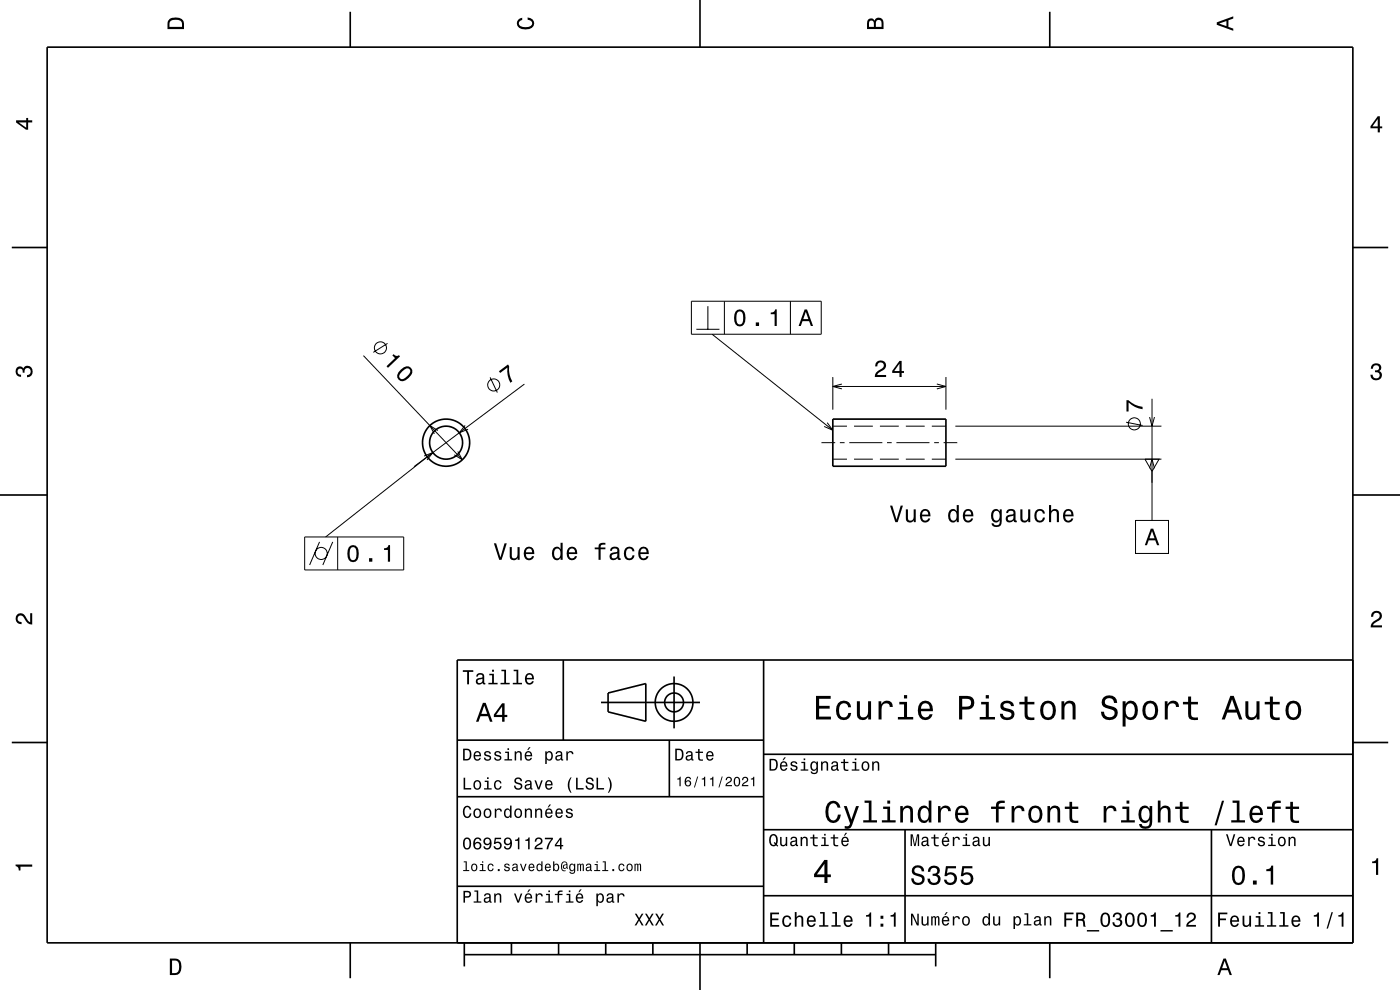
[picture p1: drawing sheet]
<svg xmlns="http://www.w3.org/2000/svg" width="297mm" height="210mm" viewBox="0 0 297 210" stroke-linecap="round" stroke-linejoin="round" font-family="sans-serif">
<g fill="none" stroke="#000" stroke-width=".21">
<path d="M77.1 75.4l21 22.1M82.2 72.8l-3 1.9M146.7 63.9h27.5v7h-27.5zM147.7 69.9h4.9M150.2 64.9v5M151.1 70.9l25.6 20.4M153.7 63.9v7M167.7 63.9v7M176.7 80v6.9M200.7 80v6.9M90 96.7l1.8-.7-1.2 1.6M91.8 96l-22.7 17.9"/>
<path d="M92.9 91.3l-1.7-1 .9 1.7M97.1 95.8l1 1.7-1.7-1M98.7 90.2l-1.3 1.6 1.9-.7M104 80l1.5 3.3M111.2 81.5l-23.4 17.5M174.3 93.9h2.9M175.5 89.7l1.2 1.6-1.9-.8M176.7 97.4h3M176.7 90.4h3M176.7 82h24M178.2 93.9h1M178.6 81.5l-1.9 .5 1.9 .5"/>
<path d="M180.2 93.9h7M181.2 97.4h4M181.2 90.4h4M186.7 97.4h4M186.7 90.4h4M188.2 93.9h1M190.2 93.9h7M192.2 97.4h4M192.2 90.4h4M197.7 97.4h3M197.7 90.4h3M198.2 93.9h1"/>
<path d="M198.7 81.5l2 .5-2 .5M200.2 93.9h2.9M202.7 97.4h43.7M202.7 90.4h43.7M238.9 89.6l3.5 .7M242.9 97.4h3l-1.5 2.6zM243.9 88.5l.5 1.9 .5-1.9M243.9 99.3l.5-1.9 .5 1.9M244.4 84.6v25.8M64.6 113.9h21v7h-21zM67.8 114.9l-2.1 4.9M70.6 114.9l-2.1 4.9"/>
<path d="M71.6 113.9v7M240.9 110.4h7v7h-7z"/>
<circle cx="80.7" cy="73.8" r="1.28"/>
<circle cx="104.7" cy="81.7" r="1.28"/>
<circle cx="240.6" cy="89.9" r="1.28"/>
<circle cx="68.1" cy="117.4" r="1.28"/>
</g>
<g fill="none" stroke="#000" stroke-width=".35">
<path d="M10 10h277v190h-277zM74.3 2.5v7.5M148.5 0v10M222.7 2.5v7.5M2.5 52.5h7.5M287 52.5h7.5M176.7 88.9h24v10h-24zM0 105h10M287 105h10M119.5 140v17M162 140v60M287 140h-190v60"/>
<path d="M2.5 157.5h7.5M97 157h65M127.5 149h21M129 147l8-2v8l-8-2zM142 157v12M143 143.5v11M287 157.5h7.5M97 169h65M162 176h125M162 160h125M192 176v24M257 176v24"/>
<path d="M97 188h65M162 190h125M74.3 200v7.5M98.5 202.5h100M98.5 200v5M108.5 200v2.5M118.5 200v2.5M128.5 200v2.5M138.5 200v2.5M148.5 200v10M158.5 200v2.5M168.5 200v2.5"/>
<path d="M178.5 200v2.5M188.5 200v2.5M198.5 200v5M222.7 200v7.5"/>
<circle cx="94.6" cy="93.9" r="3.5"/>
<circle cx="94.6" cy="93.9" r="5"/>
<circle cx="143" cy="149" r="2"/>
<circle cx="143" cy="149" r="4"/>
</g>
<g fill="#000">
<path d="M36 4a2.18 2.18 0 0 0-.5 2.2h3.5v-1.2a1.43 1.43 0 0 0-1.7-1.3zM36.3 4.4a2.15 2.15 0 0 1 2.2 .3l.1 1h-2.6v-1z" fill-rule="evenodd"/>
<path d="M109.9 4.2l.9-.4v.4a.7 .7 0 0 0-.7 .5 .7 .7 0 0 0 .3 .8 1.7 1.7 0 0 0 2.5-.5 .9 .9 0 0 0-1-.8v-.5a1.24 1.24 0 0 1 1.4 1.1 1.24 1.24 0 0 1-1 1.4 2.22 2.22 0 0 1-2.5-.7l-.2-.5z" fill-rule="evenodd"/>
<path d="M184.2 4.2l-.3 .7v1.3h3.5v-1.3a.98 .98 0 0 0-.7-1.1 .98 .98 0 0 0-1.2 .6 .84 .84 0 0 0-1.3-.2zM184.5 4.5a.54 .54 0 0 1 .6-.1 .54 .54 0 0 1 .3 .6v.7h-1zM185.9 4.4a.62 .62 0 0 1 .8-.1 .62 .62 0 0 1 .3 .6v.8h-1.2z" fill-rule="evenodd"/>
<path d="M258.1 4.7v.6l3.5 1.2v-.4l-1-.4v-1.4l1-.4v-.4zM258.6 5l1.6-.5v1z" fill-rule="evenodd"/>
<path d="M3.4 25.5v.5l2.1 1.5h.5v-1.5h.8v-.5h-.8v-.5h-.4v.5zM4 26h1.6v1.1z" fill-rule="evenodd"/>
<path d="M292.3 24.7l-1.6 2.1v.4h1.6v.9h.4v-.9h.5v-.4h-.5v-2.1zM292.3 25.2v1.6h-1.1z" fill-rule="evenodd"/>
<path d="M83.2 75.4l.6 .6-1.8 1.7 .3 .3 2.6-2.4-.3-.3a.77 .77 0 0 1-1.1-.2zM85 78.4a1.42 1.42 0 0 0-.4 2.1 1.42 1.42 0 0 0 2.1-.3 1.52 1.52 0 0 0 .5-2.2 1.43 1.43 0 0 0-2.2 .4zM85.4 78.8l.8-.6a.63 .63 0 0 1 .7 .1 .63 .63 0 0 1 .1 .7 2.74 2.74 0 0 1-1.9 1.4l-.4-.5v-.3z" fill-rule="evenodd"/>
<path d="M156 66.1a2.67 2.67 0 0 0 .4 3 1.14 1.14 0 0 0 1.7-.9 2.31 2.31 0 0 0-.6-2.5l-.6-.1-.5 .1zM156.6 66.1h.7a2.38 2.38 0 0 1 0 2.7h-.7a2.37 2.37 0 0 1 0-2.7zM160.3 68.4v.8h.7v-.8zM163.5 66.3v.4h.8v2.5h.5v-3.6h-.4a.78 .78 0 0 1-.9 .7z" fill-rule="evenodd"/>
<path d="M170.7 65.6l-1.3 3.6h.5l.4-1.1h1.3l.4 1.1h.5l-1.3-3.6zM170.9 66.1l.6 1.6h-1.1z" fill-rule="evenodd"/>
<path d="M186 76.8l-.3 .9h.4a.7 .7 0 0 1 .5-.8 .7 .7 0 0 1 .9 .5 .7 .7 0 0 1-.5 .8 1.8 1.8 0 0 0-1.4 1.8h2.4v-.5h-1.9a2.2 2.2 0 0 1 1.5-1.1 1.13 1.13 0 0 0 .1-1.7 1.13 1.13 0 0 0-1.7 .1zM190.8 76.6l-1.5 2.1v.4h1.5v.9h.5v-.9h.5v-.4h-.5v-2.1zM190.8 77.1v1.6h-1.1z" fill-rule="evenodd"/>
<path d="M291.1 77.4a1.08 1.08 0 0 1 1.4-.2 1.08 1.08 0 0 1 .4 1.2l-.3 .3a1.06 1.06 0 0 1 .5 1.3 1.06 1.06 0 0 1-1.2 .7 1.1 1.1 0 0 1-1.2-1.2h.5a.71 .71 0 0 0 1 .8 .71 .71 0 0 0 .1-1.3h-.6v-.4a.61 .61 0 0 0 .8-.3 .61 .61 0 0 0-.2-.8 .61 .61 0 0 0-.9 .2l-.1 .5h-.5z" fill-rule="evenodd"/>
<path d="M3.6 78a.86 .86 0 0 1 1.4 .2 1.06 1.06 0 0 1 1.2-.6 1.06 1.06 0 0 1 .7 1.2 1.1 1.1 0 0 1-1.2 1.2v-.4a.71 .71 0 0 0 .8-1 .71 .71 0 0 0-1.3-.1v.6h-.4a.61 .61 0 0 0-.3-.8 .61 .61 0 0 0-.8 .2 .61 .61 0 0 0 .2 .8l.6 .2v.4a1.15 1.15 0 0 1-1.2-.6 1.15 1.15 0 0 1 .3-1.3z" fill-rule="evenodd"/>
<path d="M105.8 78.7l2-1.4 .2 .3a5.3 5.3 0 0 0 .7 3.3l-.4 .3a5.2 5.2 0 0 1-.7-3.2l-1.5 1.1z" fill-rule="evenodd"/>
<path d="M239 84.9h.4a5.3 5.3 0 0 0 3 1.4v.5a5.2 5.2 0 0 1-3-1.4v1.9h-.4z" fill-rule="evenodd"/>
<path d="M74 116.1a2.68 2.68 0 0 0 .4 3 1.14 1.14 0 0 0 1.6-.9 2.31 2.31 0 0 0-.6-2.5l-.5-.1-.5 .1zM74.6 116.1h.6a2.38 2.38 0 0 1 0 2.7h-.6a2.37 2.37 0 0 1 0-2.7zM78.3 118.4v.8h.7v-.8zM81.5 116.3v.4h.8v2.5h.4v-3.6h-.3a.78 .78 0 0 1-.9 .7z" fill-rule="evenodd"/>
<path d="M104.8 115.3l1.1 3.5h.5l1.1-3.5h-.5l-.8 2.9-.9-2.9zM108.1 116v1.8a.89 .89 0 0 0 .6 1 .89 .89 0 0 0 1.1-.5v.5h.4v-2.8h-.4v1.6a.64 .64 0 0 1-.4 .8 .64 .64 0 0 1-.8-.3v-2.1zM111.4 116.3a1.54 1.54 0 0 0 .8 2.6 1.05 1.05 0 0 0 1.1-.9h-.4l-.3 .3-.3 .2a.75 .75 0 0 1-.7-1h1.7a1.16 1.16 0 0 0-.4-1.3 1.16 1.16 0 0 0-1.5 .1zM111.8 116.6a.66 .66 0 0 1 .8-.2 .66 .66 0 0 1 .3 .8h-1.3zM117.4 116.3a1.57 1.57 0 0 0 .7 2.6l.5-.2 .3-.4v.5h.5v-3.7h-.5v1.4a.89 .89 0 0 0-1.5-.2zM117.7 116.6a.62 .62 0 0 1 .7-.2 .62 .62 0 0 1 .5 .5 1.11 1.11 0 0 1-.7 1.6 1.18 1.18 0 0 1-.5-1.9zM120.5 116.3a1.54 1.54 0 0 0 .8 2.6 1.06 1.06 0 0 0 1.1-.9h-.4l-.3 .3-.3 .2a.75 .75 0 0 1-.7-1h1.8a1.17 1.17 0 0 0-.5-1.3 1.17 1.17 0 0 0-1.5 .1zM120.9 116.6a.66 .66 0 0 1 .8-.2 .66 .66 0 0 1 .3 .8h-1.3zM126.2 116.1v.4h.8v2.3h.4v-2.3h1v-.4h-1l.1-.3 .3-.2 .6-.1v-.3a1.04 1.04 0 0 0-1.4 .7v.2zM129.7 116.2l-.3 .6h.4a.55 .55 0 0 1 .7-.5 .55 .55 0 0 1 .4 .8h-.2a1.14 1.14 0 0 0-1.4 .9 .73 .73 0 0 0 .8 .8l.5-.1 .4-.3 .1 .3 .6 .1v-.4h-.3v-1.6a1.02 1.02 0 0 0-.7-.8 1.02 1.02 0 0 0-1 .2zM129.9 117.7l1.1-.3a.77 .77 0 0 1-.2 .9 .77 .77 0 0 1-.9 0zM132.7 116.3a1.53 1.53 0 0 0 .8 2.6 1.05 1.05 0 0 0 1.1-1.1h-.4a.67 .67 0 0 1-.7 .7 .67 .67 0 0 1-.7-.6 1.12 1.12 0 0 1 .7-1.6 .6 .6 0 0 1 .7 .6h.4a1.09 1.09 0 0 0-.8-.9 1.09 1.09 0 0 0-1.1 .3zM135.7 116.3a1.54 1.54 0 0 0 .8 2.6 1.06 1.06 0 0 0 1.1-.9h-.5l-.2 .3-.3 .2a.75 .75 0 0 1-.7-1h1.7a1.16 1.16 0 0 0-.5-1.3 1.16 1.16 0 0 0-1.4 .1zM136 116.6a.66 .66 0 0 1 .8-.2 .66 .66 0 0 1 .4 .8h-1.3z" fill-rule="evenodd"/>
<path d="M188.8 107.3l1.1 3.5h.5l1.1-3.5h-.4l-.9 2.9-.9-2.9zM192.2 108v1.8a.89 .89 0 0 0 .6 1 .89 .89 0 0 0 1-.5v.5h.5v-2.8h-.5v1.6a.64 .64 0 0 1-.4 .8 .64 .64 0 0 1-.8-.3v-2.1zM195.5 108.3a1.54 1.54 0 0 0 .8 2.6 1.06 1.06 0 0 0 1-.9h-.4l-.2 .3-.4 .2a.76 .76 0 0 1-.7-1h1.8a1.16 1.16 0 0 0-.5-1.3 1.16 1.16 0 0 0-1.4 .1zM195.8 108.6a.66 .66 0 0 1 .8-.2 .66 .66 0 0 1 .3 .8h-1.3zM201.4 108.3a1.57 1.57 0 0 0 .8 2.6l.4-.2 .4-.4v.5h.4v-3.7h-.4v1.4a.89 .89 0 0 0-1.6-.2zM201.8 108.6a.62 .62 0 0 1 .6-.2 .62 .62 0 0 1 .5 .5 1.12 1.12 0 0 1-.6 1.6 1.19 1.19 0 0 1-.5-1.9zM204.6 108.3a1.54 1.54 0 0 0 .8 2.6 1.07 1.07 0 0 0 1-.9h-.4l-.2 .3-.4 .2a.76 .76 0 0 1-.7-1h1.8a1.16 1.16 0 0 0-.5-1.3 1.16 1.16 0 0 0-1.4 .1zM204.9 108.6a.66 .66 0 0 1 .8-.2 .66 .66 0 0 1 .3 .8h-1.3zM210.5 108.3a1.57 1.57 0 0 0 .8 2.6l.4-.2 .4-.4a.73 .73 0 0 1-.3 1 .73 .73 0 0 1-1-.3h-.4a1.1 1.1 0 0 0 1.2 .8 1.1 1.1 0 0 0 .9-1.2v-2.6h-.4v.5l-.4-.4a.9 .9 0 0 0-1.2 .2zM210.9 108.6a.63 .63 0 0 1 .7-.2 .63 .63 0 0 1 .4 .6 1.11 1.11 0 0 1-.6 1.5 1.2 1.2 0 0 1-.5-1.9zM213.7 108.2l-.2 .6h.4a.55 .55 0 0 1 .6-.5 .55 .55 0 0 1 .4 .8h-.2a1 1 0 0 0-1 .2 1 1 0 0 0-.3 1.1 .93 .93 0 0 0 1.6 0l.1 .3 .6 .1v-.4h-.2l-.1-1.6a1.02 1.02 0 0 0-.6-.9 1.02 1.02 0 0 0-1.1 .3zM213.9 109.7l1.1-.3a.77 .77 0 0 1-.2 .9 .77 .77 0 0 1-.9 0l-.1-.3zM216.5 108v1.8a.89 .89 0 0 0 .6 1 .89 .89 0 0 0 1-.5v.5h.5v-2.8h-.5v1.6a.65 .65 0 0 1-.4 .8 .65 .65 0 0 1-.8-.3v-2.1zM219.7 108.3a1.53 1.53 0 0 0 .9 2.6 1.07 1.07 0 0 0 1.1-1.1h-.4a.67 .67 0 0 1-.7 .7 .67 .67 0 0 1-.7-.6 1.11 1.11 0 0 1 .7-1.6 .59 .59 0 0 1 .6 .6h.5a1.09 1.09 0 0 0-.8-.9 1.09 1.09 0 0 0-1.2 .3zM222.5 107.1v3.7h.5v-1.6a.63 .63 0 0 1 .5-.9 .63 .63 0 0 1 .7 .8v1.7h.4v-1.8a.88 .88 0 0 0-.6-1 .88 .88 0 0 0-1 .4v-1.3zM225.8 108.3a1.54 1.54 0 0 0 .8 2.6 1.06 1.06 0 0 0 1.1-.9h-.4l-.3 .3-.3 .2a.76 .76 0 0 1-.7-1h1.7a1.16 1.16 0 0 0-.4-1.3 1.16 1.16 0 0 0-1.5 .1zM226.2 108.6a.66 .66 0 0 1 .8-.2 .66 .66 0 0 1 .3 .8h-1.3z" fill-rule="evenodd"/>
<path d="M244.1 112.1l-1.2 3.6h.4l.4-1.1h1.4l.4 1.1h.4l-1.3-3.6zM244.4 112.6l.5 1.6h-1z" fill-rule="evenodd"/>
<path d="M3.6 130.4a1.22 1.22 0 0 1 2 .7l.4 .6 .4 .3v-1.9h.4v2.4a1.8 1.8 0 0 1-1.7-1.4 .71 .71 0 0 0-.9-.5 .71 .71 0 0 0-.5 .8 .71 .71 0 0 0 .9 .5v.5a1.18 1.18 0 0 1-1.2-.7 1.18 1.18 0 0 1 .2-1.3z" fill-rule="evenodd"/>
<path d="M291.2 129.9a1.18 1.18 0 0 1 1.9 .3 1.18 1.18 0 0 1-1 1.7l-.5 .3-.3 .5h1.9v.4h-2.4a1.8 1.8 0 0 1 1.4-1.8 .71 .71 0 0 0 .5-.8 .71 .71 0 0 0-.9-.5 .71 .71 0 0 0-.5 .8h-.4z" fill-rule="evenodd"/>
<path d="M98.2 158.8v2.5h.9a1.37 1.37 0 0 0 .7-2.2 1.56 1.56 0 0 0-1.6-.3zM98.6 159.1a.98 .98 0 0 1 1.1 .7 .98 .98 0 0 1-.6 1.2h-.5zM100.7 159.6a1.04 1.04 0 0 0-.2 1.2 1.04 1.04 0 0 0 1 .5l.5-.5h-.3l-.4 .3a.54 .54 0 0 1-.5-.7h1.3a.83 .83 0 0 0-.4-.9 .83 .83 0 0 0-1 .1zM100.9 159.7l.2-.1a.47 .47 0 0 1 .5 .1 .47 .47 0 0 1 .1 .5h-.9zM102.9 159.5l-.2 .1a.69 .69 0 0 0 .9 .9l.2 .1a.43 .43 0 0 1-.4 .5 .43 .43 0 0 1-.4-.4h-.3a.74 .74 0 0 0 .9 .7 .74 .74 0 0 0 .5-1l-1-.4a.38 .38 0 0 1 .3-.5 .38 .38 0 0 1 .4 .4h.3a.78 .78 0 0 0-1.2-.4zM105.1 159.5l-.2 .1a.69 .69 0 0 0 .9 .9l.2 .1a.43 .43 0 0 1-.4 .5 .43 .43 0 0 1-.5-.4h-.3a.74 .74 0 0 0 .9 .7 .74 .74 0 0 0 .5-1l-.9-.4a.38 .38 0 0 1 .3-.5 .38 .38 0 0 1 .4 .4h.3a.77 .77 0 0 0-1.2-.4zM107.2 159.4v.3h.5v1.3h-.7v.3h1.6v-.3h-.6v-1.6zM107.7 158.7v.4h.3v-.4zM109.2 159.4v1.9h.3v-1.1a.45 .45 0 0 1 .4-.6 .45 .45 0 0 1 .5 .5v1.2h.3v-1.3a.63 .63 0 0 0-.5-.7 .63 .63 0 0 0-.7 .4v-.3zM112.2 158.5l-.4 .6h.3l.5-.6zM111.5 159.6a1.04 1.04 0 0 0-.2 1.2 1.04 1.04 0 0 0 1.1 .5l.5-.5h-.3l-.5 .3a.54 .54 0 0 1-.5-.7h1.3a.83 .83 0 0 0-.4-.9 .83 .83 0 0 0-1 .1zM111.8 159.7l.1-.1a.48 .48 0 0 1 .5 .1 .48 .48 0 0 1 .2 .5h-1zM115.7 159.4v2.7h.3v-1.1a.66 .66 0 0 0 .7 .4 .66 .66 0 0 0 .5-.6 .91 .91 0 0 0 0-1.1 .91 .91 0 0 0-1-.3l-.2 .3v-.3zM116.1 159.8a.45 .45 0 0 1 .5-.2 .45 .45 0 0 1 .3 .4 .65 .65 0 0 1 .1 .8 .65 .65 0 0 1-.7 .2 .98 .98 0 0 1-.2-1.2zM118.1 159.5l-.2 .4h.3a.39 .39 0 0 1 .4-.3 .39 .39 0 0 1 .3 .5h-.1a.65 .65 0 0 0-1 .4 .65 .65 0 0 0 .6 .9l.6-.3 .1 .2h.4v-.2l-.2-.1v-1.1a.72 .72 0 0 0-.5-.6 .72 .72 0 0 0-.7 .2zM118.2 160.6l.8-.3a.55 .55 0 0 1-.2 .7 .55 .55 0 0 1-.6 0zM120.1 159.4v1.9h.4v-1.1a.47 .47 0 0 1 .2-.6 .47 .47 0 0 1 .6 .2v.2h.4a.64 .64 0 0 0-.5-.7 .64 .64 0 0 0-.8 .4v-.3z" fill-rule="evenodd"/>
<path d="M98.2 142.2v.3h.9v2.7h.4v-2.7h.9v-.3zM101.3 143l-.3 .5h.4a.47 .47 0 0 1 .5-.4 .47 .47 0 0 1 .4 .6l-.2 .1a.84 .84 0 0 0-1 .2 .84 .84 0 0 0 0 1.1 .9 .9 0 0 0 1.3-.2l.1 .2 .5 .1v-.3l-.3-.1v-1.3a.87 .87 0 0 0-1.4-.5zM101.4 144.3l.9-.3a.66 .66 0 0 1-.1 .7 .66 .66 0 0 1-.8 .1zM103.8 142.9v.3h.6v1.6h-.8v.4h2v-.4h-.8v-1.9zM104.4 142.1v.4h.4v-.4zM106.4 142.1v.3h.6v2.4h-.8v.4h1.9v-.4h-.7v-2.7zM109 142.1v.3h.6v2.4h-.8v.4h1.9v-.4h-.7v-2.7zM111.6 143.1a1.32 1.32 0 0 0 .7 2.1 .9 .9 0 0 0 .9-.7h-.3l-.2 .3-.4 .1a.65 .65 0 0 1-.6-.8h1.6a1 1 0 0 0-.4-1.2 1 1 0 0 0-1.3 .2zM111.9 143.3a.57 .57 0 0 1 .7-.1 .57 .57 0 0 1 .3 .6h-1.2z" fill-rule="evenodd"/>
<path d="M102.4 149.1l-1.4 4h.5l.4-1.2h1.6l.4 1.2h.6l-1.5-4zM102.7 149.7l.7 1.7h-1.3zM106.5 149.2l-1.7 2.4v.5h1.7v1h.5v-1h.6v-.5h-.6v-2.4zM106.5 149.9v1.7h-1.3z" fill-rule="evenodd"/>
<path d="M143.2 158.8v2.5h.9a1.37 1.37 0 0 0 .7-2.2 1.56 1.56 0 0 0-1.6-.3zM143.6 159.1a.98 .98 0 0 1 1.1 .7 .98 .98 0 0 1-.6 1.2h-.5zM145.7 159.5l-.2 .4h.3a.39 .39 0 0 1 .5-.3 .39 .39 0 0 1 .3 .5h-.2a.65 .65 0 0 0-.9 .4 .65 .65 0 0 0 .5 .9l.7-.3v.2h.4v-.2l-.1-.1-.1-1.1a.73 .73 0 0 0-.4-.6 .73 .73 0 0 0-.8 .2zM145.8 160.6l.8-.3a.55 .55 0 0 1-.1 .7 .55 .55 0 0 1-.7 0zM148.1 158.9v.5h-.5v.3h.5v1.3a.75 .75 0 0 0 1 .4v-.3a.48 .48 0 0 1-.7-.3v-1.1h.7v-.3h-.7v-.5zM150 159.6a1.04 1.04 0 0 0-.2 1.2 1.04 1.04 0 0 0 1.1 .5l.5-.5h-.4l-.4 .3a.54 .54 0 0 1-.5-.7h1.3a.83 .83 0 0 0-.4-.9 .83 .83 0 0 0-1 .1zM150.3 159.7l.1-.1a.48 .48 0 0 1 .5 .1 .48 .48 0 0 1 .2 .5h-1z" fill-rule="evenodd"/>
<path d="M173.1 147.6v5h3.2v-.6h-2.5v-1.7h2.2v-.6h-2.2v-1.5h2.4v-.6zM177.8 149.2a2.59 2.59 0 0 0 .5 3.4 1.58 1.58 0 0 0 2.3-1.4h-.6a.95 .95 0 0 1-.9 1 .95 .95 0 0 1-1-.9 1.59 1.59 0 0 1 .9-2.1 .85 .85 0 0 1 .9 .8h.7a1.56 1.56 0 0 0-1.1-1.3 1.56 1.56 0 0 0-1.7 .5zM181.8 148.8v2.5a1.27 1.27 0 0 0 .9 1.4 1.27 1.27 0 0 0 1.5-.7v.6h.6v-3.8h-.6v2.2a.92 .92 0 0 1-.6 1.1 .92 .92 0 0 1-1.2-.4v-2.9zM186.4 148.8v3.8h.6v-2.2a.95 .95 0 0 1 .5-1.1 .95 .95 0 0 1 1.2 .3l.1 .4h.6a1.28 1.28 0 0 0-1-1.4 1.28 1.28 0 0 0-1.4 .8v-.6zM190.8 148.9v.5h1v2.7h-1.3v.5h3.2v-.5h-1.3v-3.2zM191.8 147.4v.8h.6v-.8zM195.1 149.2a2.62 2.62 0 0 0 .5 3.4 1.57 1.57 0 0 0 2.2-1.1h-.6l-.3 .5-.5 .2a1.08 1.08 0 0 1-1-1.3h2.5a1.66 1.66 0 0 0-.7-2 1.66 1.66 0 0 0-2.1 .3zM195.6 149.5a.94 .94 0 0 1 1.2-.2 .94 .94 0 0 1 .5 1h-1.9zM203.5 147.6v5h.6v-2.1h.8a1.47 1.47 0 0 0 1.8-1.2 1.47 1.47 0 0 0-1.5-1.7zM204.1 148.2a1.6 1.6 0 0 1 1.8 .5 .86 .86 0 0 1 0 .9 .86 .86 0 0 1-.9 .3h-.9zM208.1 148.9v.5h1v2.7h-1.3v.5h3.3v-.5h-1.3v-3.2zM209.1 147.4v.8h.7v-.8zM212.6 148.9a1.08 1.08 0 0 0-.3 1.2 1.08 1.08 0 0 0 1 .7l1.1 .4a.57 .57 0 0 1 .2 .6 .57 .57 0 0 1-.5 .4 .96 .96 0 0 1-1.4-.8h-.6a1.6 1.6 0 0 0 1.3 1.4 1.6 1.6 0 0 0 1.7-.8 1.13 1.13 0 0 0-1-1.6l-1.1-.3-.2-.4a.87 .87 0 0 1 .9-.5 .87 .87 0 0 1 .8 .6h.6a1.41 1.41 0 0 0-2.1-1.1zM217.4 147.8v1.1h-1.1v.5h1.1v2.6l.2 .4 .4 .3h1.4v-.5a.97 .97 0 0 1-1.4-.5v-2.3h1.4v-.5h-1.4v-1.1zM221.1 149.2a2.56 2.56 0 0 0 .5 3.4 1.72 1.72 0 0 0 1.8-.2 1.72 1.72 0 0 0 .6-1.7 1.7 1.7 0 0 0-.9-1.9 1.7 1.7 0 0 0-2 .4zM221.6 149.6a.96 .96 0 0 1 1-.4 .96 .96 0 0 1 .7 .8 1.59 1.59 0 0 1-1 2.2 1.19 1.19 0 0 1-1-1.5zM225.2 148.8v3.8h.6v-2.2a.97 .97 0 0 1 .5-1.1 .97 .97 0 0 1 1.1 .2l.1 .7v2.4h.7v-2.5a1.27 1.27 0 0 0-.9-1.4 1.27 1.27 0 0 0-1.5 .6v-.5zM234.1 147.9a1.38 1.38 0 0 0-.3 1.5 1.38 1.38 0 0 0 1.3 .9 1.25 1.25 0 0 1 1.4 .9 1.15 1.15 0 0 1-1.3 .9 1.15 1.15 0 0 1-1-1.1h-.7a1.8 1.8 0 0 0 1.7 1.8 1.8 1.8 0 0 0 1.9-1.6 1.46 1.46 0 0 0-1.5-1.4l-.6-.2a.83 .83 0 0 1-.5-1.1 .83 .83 0 0 1 1.2-.3l.5 .5 .1 .4h.7a1.67 1.67 0 0 0-1-1.6 1.67 1.67 0 0 0-1.9 .4zM238.2 148.8v5.3h.6v-2.1a1.32 1.32 0 0 0 1.4 .7 1.32 1.32 0 0 0 1.1-1.1 2.43 2.43 0 0 0-.8-2.8 1.21 1.21 0 0 0-1.7 .5v-.5zM239.1 149.6a.9 .9 0 0 1 .9-.4 .9 .9 0 0 1 .7 .8 1.61 1.61 0 0 1-.9 2.2 1.18 1.18 0 0 1-1-1.5zM242.8 149.2a2.56 2.56 0 0 0 .5 3.4 1.72 1.72 0 0 0 1.8-.2 1.72 1.72 0 0 0 .6-1.7 1.7 1.7 0 0 0-.9-1.9 1.7 1.7 0 0 0-2 .4zM243.3 149.6a.96 .96 0 0 1 1-.4 .96 .96 0 0 1 .7 .8 1.59 1.59 0 0 1-1 2.2 1.19 1.19 0 0 1-1-1.5zM247.1 148.8v3.8h.6v-2.2a.95 .95 0 0 1 .5-1.1 .95 .95 0 0 1 1.2 .3l.1 .4h.6a1.28 1.28 0 0 0-1-1.4 1.28 1.28 0 0 0-1.4 .8v-.6zM252 147.8v1.1h-1v.5h1l.1 2.6 .2 .4 .4 .3h1.4v-.5a.97 .97 0 0 1-1.4-.5v-2.3h1.4v-.5h-1.4v-1.1zM261 147.6l-1.8 5h.6l.6-1.4h2l.5 1.4h.7l-1.9-5zM261.4 148.3l.7 2.2h-1.5zM264.2 148.8v2.5a1.27 1.27 0 0 0 .9 1.4 1.27 1.27 0 0 0 1.5-.7v.6h.6v-3.8h-.6v2.2a.92 .92 0 0 1-.6 1.1 .92 .92 0 0 1-1.1-.4l-.1-2.9zM269.4 147.8v1.1h-1.1v.5h1.1v2.6l.2 .4 .4 .3 .7 .1 .8-.1v-.5a.97 .97 0 0 1-1.4-.5l-.1-2.3h1.5v-.5h-1.5v-1.1zM273.1 149.2a2.56 2.56 0 0 0 .6 3.4 1.72 1.72 0 0 0 1.8-.2 1.72 1.72 0 0 0 .6-1.7 1.7 1.7 0 0 0-.9-1.9 1.7 1.7 0 0 0-2.1 .4zM273.6 149.6a.96 .96 0 0 1 1-.4 .96 .96 0 0 1 .7 .8 1.59 1.59 0 0 1-.9 2.2 1.19 1.19 0 0 1-1.1-1.5z" fill-rule="evenodd"/>
<path d="M98.4 178a1.44 1.44 0 0 0 .7 2.2 1.45 1.45 0 0 0 .6-2.2 .79 .79 0 0 0-1.3 0zM98.8 178h.5a1.69 1.69 0 0 1 0 1.9h-.5a1.71 1.71 0 0 1 0-1.9zM100.8 177.8a1.72 1.72 0 0 0 .1 2.3 .83 .83 0 0 0 1.1-.2 .83 .83 0 0 0-.1-1.1 .83 .83 0 0 0-1.2 0 .74 .74 0 0 1 .6-.9l.3 .1 .2 .3h.3a.8 .8 0 0 0-.5-.6 .8 .8 0 0 0-.8 .1zM100.7 179.4a.55 .55 0 0 1 1.1 0 .55 .55 0 0 1-1.1 0zM102.8 177.9a.82 .82 0 0 0-.1 1.2 .82 .82 0 0 0 1.2-.1 .73 .73 0 0 1-.6 .9l-.3-.1-.1-.3h-.3a.88 .88 0 0 0 1 .7 .88 .88 0 0 0 .7-1.1 1.01 1.01 0 0 0-.3-1.2 1.01 1.01 0 0 0-1.2 0zM102.9 178.5a.53 .53 0 0 1 1 0 .53 .53 0 0 1-1 0zM105 177.7l-.2 1.3h.3a.57 .57 0 0 1 .8-.1 .57 .57 0 0 1 0 .9 .57 .57 0 0 1-.9-.3h-.3a.86 .86 0 0 0 1.1 .8 .86 .86 0 0 0 .6-1.2 .86 .86 0 0 0-1.3-.4l.1-.7h1.1v-.3zM107.1 177.9a.82 .82 0 0 0 0 1.2 .82 .82 0 0 0 1.2-.1 .73 .73 0 0 1-.6 .9l-.3-.1-.2-.3h-.3a.88 .88 0 0 0 1 .7 .88 .88 0 0 0 .7-1.1 1.01 1.01 0 0 0-.2-1.2 1.01 1.01 0 0 0-1.3 0zM107.2 178.5a.55 .55 0 0 1 1.1 0 .55 .55 0 0 1-1.1 0zM109.3 178.1v.3h.6v1.8h.3v-2.6h-.3a.56 .56 0 0 1-.6 .5zM111.4 178.1v.3h.6v1.8h.4v-2.6h-.3a.55 .55 0 0 1-.7 .5zM113.7 177.9l-.3 .6h.4a.5 .5 0 0 1 .3-.6 .5 .5 0 0 1 .6 .4 .5 .5 0 0 1-.3 .6l-.2 .1a1.17 1.17 0 0 0-.8 1.2h1.7v-.4h-1.4l.6-.5a.84 .84 0 0 0 .7-1.2 .84 .84 0 0 0-1.3-.2zM115.6 177.7v.3h1.4a3.7 3.7 0 0 0-1.1 2.2h.4a3.8 3.8 0 0 1 1-2.2v-.3zM118.8 177.7l-1.1 1.5v.3h1.1v.7h.3v-.7h.4v-.3h-.4v-1.5zM118.8 178.1v1.1h-.8z" fill-rule="evenodd"/>
<path d="M98.4 165v2.5h1.6v-.3h-1.3v-2.2zM100.6 165.7a1.04 1.04 0 0 0-.1 1.3 1.04 1.04 0 0 0 1.1 .5 1.04 1.04 0 0 0 .5-1.3 1.04 1.04 0 0 0-1.2-.7zM100.9 165.9a.48 .48 0 0 1 .5-.1 .48 .48 0 0 1 .3 .4 .66 .66 0 0 1 0 .7 .66 .66 0 0 1-.7 .3 .98 .98 0 0 1-.1-1.3zM102.8 165.6v.3h.5v1.3h-.6v.3h1.6v-.3h-.7v-1.6zM103.3 164.9v.3h.4v-.3zM105 165.7a1.04 1.04 0 0 0-.2 1.2 1.04 1.04 0 0 0 1.1 .6l.4-.4 .1-.3h-.3l-.3 .4a.73 .73 0 0 1-.7-.7 .73 .73 0 0 1 .7-.7l.3 .4h.3a.78 .78 0 0 0-.6-.7 .78 .78 0 0 0-.8 .2zM109.3 165.1a.69 .69 0 0 0-.2 .8 .69 .69 0 0 0 .7 .4l.3 .1a.46 .46 0 0 1 .3 .7 .46 .46 0 0 1-.7 .1l-.3-.6h-.4a.86 .86 0 0 0 1.1 1 .86 .86 0 0 0 .5-1.3l-.8-.3a.44 .44 0 0 1-.1-.8 .44 .44 0 0 1 .7 .3v.2h.4a.85 .85 0 0 0-.6-.8 .85 .85 0 0 0-.9 .2zM111.6 165.6l-.2 .5h.3a.39 .39 0 0 1 .4-.4 .39 .39 0 0 1 .3 .6h-.1a.65 .65 0 0 0-1 .4 .65 .65 0 0 0 .6 .8l.6-.3 .1 .2 .4 .1v-.3h-.2v-1.1a.72 .72 0 0 0-.5-.6 .72 .72 0 0 0-.7 .1zM111.7 166.7l.8-.2a.55 .55 0 0 1-.2 .6 .55 .55 0 0 1-.6 .1zM113.4 165.5l.7 2h.3l.7-2h-.3l-.5 1.6-.6-1.6zM115.9 165.7a1.04 1.04 0 0 0-.2 1.2 1.04 1.04 0 0 0 1 .6l.5-.6h-.3l-.4 .4a.54 .54 0 0 1-.5-.7h1.2a.83 .83 0 0 0-.3-1 .83 .83 0 0 0-1 .1zM116.1 165.9l.2-.1a.47 .47 0 0 1 .4 .1 .47 .47 0 0 1 .2 .4h-.9zM121 164.9a2.54 2.54 0 0 0 0 3.3h.3a3.1 3.1 0 0 1 0-3.3zM122.2 165v2.5h1.6v-.3h-1.3v-2.2zM124.5 165.1a.69 .69 0 0 0-.2 .8 .69 .69 0 0 0 .7 .4l.3 .1a.46 .46 0 0 1 .3 .7 .46 .46 0 0 1-.7 .1l-.4-.6h-.3a.86 .86 0 0 0 1.1 1 .86 .86 0 0 0 .5-1.3l-.9-.3a.44 .44 0 0 1-.1-.8 .44 .44 0 0 1 .8 .3v.2h.3a.85 .85 0 0 0-.5-.8 .85 .85 0 0 0-.9 .2zM126.5 165v2.5h1.7v-.3h-1.3v-2.2zM129 164.9a3.1 3.1 0 0 1 0 3.3h.2a2.54 2.54 0 0 0 0-3.3z" fill-rule="evenodd"/>
<path d="M98.4 171.2a1.45 1.45 0 0 0 .7 2.3 .94 .94 0 0 0 .9-1h-.3a.59 .59 0 0 1-.8 .7 1.31 1.31 0 0 1 .2-2l.3 .1 .2 .4h.4a.85 .85 0 0 0-.6-.8 .85 .85 0 0 0-1 .3zM100.6 171.7a1.04 1.04 0 0 0-.1 1.3 1.04 1.04 0 0 0 1.1 .5 1.04 1.04 0 0 0 .5-1.3 1.04 1.04 0 0 0-1.2-.7zM100.9 171.9a.48 .48 0 0 1 .5-.1 .48 .48 0 0 1 .3 .4 .66 .66 0 0 1 0 .7 .66 .66 0 0 1-.7 .3 .98 .98 0 0 1-.1-1.3zM102.8 171.7a1.04 1.04 0 0 0-.2 1.3 1.04 1.04 0 0 0 1.2 .5 1.04 1.04 0 0 0 .5-1.3 1.04 1.04 0 0 0-1.2-.7zM103 171.9a.48 .48 0 0 1 .5-.1 .48 .48 0 0 1 .4 .4 .66 .66 0 0 1 0 .7 .66 .66 0 0 1-.7 .3 .97 .97 0 0 1-.2-1.3zM105 171.5v2h.3v-1.1a.47 .47 0 0 1 .2-.6 .47 .47 0 0 1 .6 .2l.1 .1h.3a.64 .64 0 0 0-.5-.6 .64 .64 0 0 0-.7 .4v-.4zM107.1 171.7a1.06 1.06 0 0 0-.2 1.2 1.06 1.06 0 0 0 .9 .6l.4-.3v.3h.3v-2.6h-.3v.9a.63 .63 0 0 0-1.1-.1zM107.4 171.9a.44 .44 0 0 1 .4-.1 .44 .44 0 0 1 .4 .4 .65 .65 0 0 1 0 .7 .65 .65 0 0 1-.7 .3l-.2-.4zM109.3 171.7a1.04 1.04 0 0 0-.1 1.3 1.04 1.04 0 0 0 1.1 .5 1.04 1.04 0 0 0 .5-1.3 1.04 1.04 0 0 0-1.2-.7zM109.5 171.9a.48 .48 0 0 1 .6-.1 .48 .48 0 0 1 .3 .4 .66 .66 0 0 1 0 .7 .66 .66 0 0 1-.7 .3 .98 .98 0 0 1-.2-1.3zM111.4 171.5v2h.3v-1.1a.45 .45 0 0 1 .3-.7 .45 .45 0 0 1 .5 .6v1.2h.4v-1.3a.63 .63 0 0 0-.5-.7 .63 .63 0 0 0-.7 .3v-.3zM113.5 171.5v2h.3v-1.1a.45 .45 0 0 1 .3-.6 .45 .45 0 0 1 .6 .2v1.5h.3v-1.3a.63 .63 0 0 0-.4-.7 .63 .63 0 0 0-.8 .3v-.3zM116.5 170.7l-.3 .6h.2l.5-.6zM115.9 171.7a1.04 1.04 0 0 0-.2 1.2 1.04 1.04 0 0 0 1 .6l.5-.6h-.3l-.4 .4a.54 .54 0 0 1-.5-.7h1.2a.83 .83 0 0 0-.3-1 .83 .83 0 0 0-1 .1zM116.1 171.9l.2-.1a.47 .47 0 0 1 .4 .1 .47 .47 0 0 1 .2 .4h-.9zM118 171.7a1.04 1.04 0 0 0-.2 1.2 1.04 1.04 0 0 0 1.1 .6l.5-.6h-.3l-.5 .4a.53 .53 0 0 1-.5-.7h1.3a.83 .83 0 0 0-.3-1 .83 .83 0 0 0-1.1 .1zM118.3 171.9l.1-.1a.47 .47 0 0 1 .5 .1 .47 .47 0 0 1 .2 .4h-1zM120.2 171.6l-.1 .2a.69 .69 0 0 0 .8 .9l.3 .1a.43 .43 0 0 1-.4 .5 .43 .43 0 0 1-.5-.4h-.3a.74 .74 0 0 0 .9 .7 .74 .74 0 0 0 .5-1.1l-1-.3a.38 .38 0 0 1 .3-.5 .38 .38 0 0 1 .5 .3h.3a.77 .77 0 0 0-1.3-.4z" fill-rule="evenodd"/>
<path d="M143.7 165.1v.3h.4v1.4h.3v-2zM145.5 164.9a1.37 1.37 0 0 0 .1 1.9 .66 .66 0 0 0 .9-.2 .66 .66 0 0 0-.1-.9 .66 .66 0 0 0-.9 0 .59 .59 0 0 1 .5-.7l.4 .3h.2a.64 .64 0 0 0-.4-.5 .64 .64 0 0 0-.7 .1zM145.5 166.2a.45 .45 0 0 1 .9 0 .45 .45 0 0 1-.9 0zM147.9 164.7l-.7 2.3h.2l.7-2.3zM148.9 165.1v.3h.4v1.4h.3v-2zM150.6 165.1v.3h.5v1.4h.2v-2zM153.1 164.7l-.7 2.3h.2l.7-2.3zM154.1 164.9l-.2 .6h.3a.4 .4 0 0 1 .3-.5 .4 .4 0 0 1 .5 .3 .4 .4 0 0 1-.3 .5l-.2 .1a.93 .93 0 0 0-.6 .9h1.4v-.3h-1.1l.5-.4a.67 .67 0 0 0 .5-1 .67 .67 0 0 0-1.1-.2zM155.8 165a1.15 1.15 0 0 0 .5 1.8 1.16 1.16 0 0 0 .5-1.8 .63 .63 0 0 0-1 0zM156.1 165.1l.2-.1a.98 .98 0 0 1 0 1.6l-.2-.1-.2-.3v-.7zM157.6 164.9l-.2 .6h.3a.4 .4 0 0 1 .3-.5 .4 .4 0 0 1 .5 .3 .4 .4 0 0 1-.3 .5l-.2 .1a.94 .94 0 0 0-.6 .9h1.3v-.3h-1l.4-.4a.67 .67 0 0 0 .6-1 .67 .67 0 0 0-1.1-.2zM159.3 165.1v.3h.5v1.4h.2v-2z" fill-rule="evenodd"/>
<path d="M163.2 161v2.5h.9a1.37 1.37 0 0 0 .7-2.2 1.58 1.58 0 0 0-1.6-.3zM163.6 161.3a.98 .98 0 0 1 1.1 .7 .98 .98 0 0 1-.6 1.2h-.5zM166.4 160.7l-.4 .6h.2l.5-.6zM165.7 161.7a1.04 1.04 0 0 0-.2 1.2 1.04 1.04 0 0 0 1 .6l.5-.6h-.3l-.4 .4a.54 .54 0 0 1-.5-.7h1.3a.83 .83 0 0 0-.4-1 .83 .83 0 0 0-1 .1zM165.9 161.9l.2-.1a.48 .48 0 0 1 .5 .1 .48 .48 0 0 1 .1 .4h-.9zM167.9 161.6l-.2 .2a.68 .68 0 0 0 .9 .9l.2 .1a.43 .43 0 0 1-.4 .5 .43 .43 0 0 1-.4-.4h-.3a.74 .74 0 0 0 .9 .7 .74 .74 0 0 0 .5-1.1l-1-.3a.38 .38 0 0 1 .3-.5 .38 .38 0 0 1 .4 .4l.3-.1a.78 .78 0 0 0-1.2-.4zM170 161.6v.3h.5v1.3h-.7v.3h1.7v-.3h-.7v-1.6zM170.5 160.9v.3h.3v-.3zM172.1 161.7a1.06 1.06 0 0 0-.2 1.2 1.06 1.06 0 0 0 .9 .6l.4-.3a.52 .52 0 0 1-.2 .7 .52 .52 0 0 1-.7-.3h-.3a.78 .78 0 0 0 .9 .6 .78 .78 0 0 0 .6-.8v-1.9h-.3v.4l-.2-.3a.64 .64 0 0 0-.9 .1zM172.4 161.9a.45 .45 0 0 1 .4-.1 .45 .45 0 0 1 .4 .4 .65 .65 0 0 1 0 .7 .65 .65 0 0 1-.7 .3l-.2-.4zM174.2 161.5v2h.3v-1.1a.45 .45 0 0 1 .3-.6 .45 .45 0 0 1 .5 .2l.1 1.5h.3v-1.3a.63 .63 0 0 0-.5-.7 .63 .63 0 0 0-.7 .3v-.3zM176.6 161.6l-.2 .5h.3a.39 .39 0 0 1 .4-.4 .39 .39 0 0 1 .3 .6h-.1a.65 .65 0 0 0-1 .4 .65 .65 0 0 0 .6 .8l.6-.3 .1 .2 .4 .1-.2-.4v-1a.73 .73 0 0 0-1.2-.5zM176.7 162.7l.8-.2a.55 .55 0 0 1-.2 .6 .55 .55 0 0 1-.6 .1zM178.9 161v.6h-.5v.3h.5l.1 1.3a.75 .75 0 0 0 1 .3v-.3a.48 .48 0 0 1-.7-.2v-1.1h.7v-.3h-.7v-.6zM180.8 161.6v.3h.5v1.3h-.6v.3h1.6v-.3h-.6v-1.6zM181.3 160.9v.3h.4v-.3zM183 161.7a1.04 1.04 0 0 0-.2 1.3 1.04 1.04 0 0 0 1.2 .5 1.04 1.04 0 0 0 .4-1.3 1.04 1.04 0 0 0-1.2-.7zM183.2 161.9a.48 .48 0 0 1 .5-.1 .48 .48 0 0 1 .4 .4 .66 .66 0 0 1 0 .7 .66 .66 0 0 1-.7 .3 .98 .98 0 0 1-.2-1.3zM185 161.5v2h.3v-1.1a.45 .45 0 0 1 .3-.6 .45 .45 0 0 1 .6 .2v1.5h.3v-1.3a.63 .63 0 0 0-.4-.7 .63 .63 0 0 0-.8 .3v-.3z" fill-rule="evenodd"/>
<path d="M163.4 177.2a1.45 1.45 0 0 0 .7 2.3l.5-.2 .3 .3 .2-.2-.3-.3a1.53 1.53 0 0 0-.5-2.2l-.6 .1zM163.8 177.3l.3-.1a1.21 1.21 0 0 1 .5 1.7l-.3-.3-.2 .2 .3 .3a.45 .45 0 0 1-.7-.1 1.62 1.62 0 0 1 .1-1.7zM165.5 177.5v1.3a.63 .63 0 0 0 .4 .7 .63 .63 0 0 0 .8-.3v.3h.3v-2h-.3v1.2a.46 .46 0 0 1-.3 .5 .46 .46 0 0 1-.6-.2v-1.5zM167.9 177.6l-.2 .5h.3a.39 .39 0 0 1 .5-.4 .39 .39 0 0 1 .2 .6h-.1a.65 .65 0 0 0-.9 .4 .65 .65 0 0 0 .5 .8l.6-.3 .1 .2 .4 .1v-.3h-.2v-1.1a.73 .73 0 0 0-1.2-.5zM168 178.7l.8-.2a.55 .55 0 0 1-.2 .6 .55 .55 0 0 1-.6 .1zM169.8 177.5v2h.4v-1.1a.45 .45 0 0 1 .2-.6 .45 .45 0 0 1 .6 .2v1.5h.3v-1.3a.63 .63 0 0 0-.4-.7 .63 .63 0 0 0-.8 .3v-.3zM172.4 177v.6h-.5v.3h.5l.1 1.3a.75 .75 0 0 0 1 .3v-.3a.49 .49 0 0 1-.7-.2v-1.1h.7v-.3h-.7v-.6zM174.3 177.6v.3h.5v1.3h-.6v.3h1.6v-.3h-.6v-1.6zM174.8 176.9v.3h.4v-.3zM176.8 177v.6h-.6v.3h.6v1.3a.74 .74 0 0 0 1 .3v-.3a.49 .49 0 0 1-.7-.2v-1.1h.7v-.3h-.7v-.6zM179.4 176.7l-.4 .6h.2l.5-.6zM178.7 177.7a1.04 1.04 0 0 0-.2 1.2 1.04 1.04 0 0 0 1 .6l.5-.6h-.3l-.4 .4a.54 .54 0 0 1-.5-.7h1.3a.83 .83 0 0 0-.4-1 .83 .83 0 0 0-1 .1zM178.9 177.9l.2-.1a.48 .48 0 0 1 .5 .1 .48 .48 0 0 1 .1 .4h-.9z" fill-rule="evenodd"/>
<path d="M175.6 170.5a3.6 3.6 0 0 0 0 3.5 1.59 1.59 0 0 0 1.8 .5 1.59 1.59 0 0 0 1-1.7h-.6a1.06 1.06 0 0 1-1.5 1.1 2.68 2.68 0 0 1 0-3.4 .92 .92 0 0 1 1.4 .8h.6a1.53 1.53 0 0 0-1.1-1.4 1.53 1.53 0 0 0-1.6 .6zM179 171l1.3 3.7-.3 .5h-.8v.6a1.15 1.15 0 0 0 1.6-.9l1.4-3.9h-.6l-1 2.9-1-2.9zM183.4 169.8v.5h.9v3.7h-1.2v.5h2.9v-.5h-1.1v-4.2zM187.4 171.1v.5h.8v2.4h-1.1v.5h2.9v-.5h-1.2v-2.9zM188.2 169.8v.7h.6v-.7zM191 171v3.5h.5v-2a.82 .82 0 0 1 .6-1 .82 .82 0 0 1 1 .4v2.6h.6v-2.3a1.14 1.14 0 0 0-.8-1.3 1.14 1.14 0 0 0-1.4 .6v-.5zM195 171.4a2.43 2.43 0 0 0 .5 3.1 1.13 1.13 0 0 0 1.5-.6v.6h.6v-4.7h-.6v1.7a1.14 1.14 0 0 0-2-.1zM195.5 171.7a.8 .8 0 0 1 .9-.3 .8 .8 0 0 1 .5 .7 1.43 1.43 0 0 1-.8 2 1.52 1.52 0 0 1-.6-2.4zM199 171v3.5h.6v-2a.85 .85 0 0 1 .4-1 .85 .85 0 0 1 1.1 .3v.3h.6a1.15 1.15 0 0 0-.9-1.2 1.15 1.15 0 0 0-1.3 .7v-.6zM203 171.4a1.98 1.98 0 0 0 1 3.2 1.36 1.36 0 0 0 1.4-1.1h-.6l-.2 .4-.5 .2a.97 .97 0 0 1-.9-1.2h2.3a1.5 1.5 0 0 0-.7-1.8 1.5 1.5 0 0 0-1.8 .3zM203.4 171.6a.85 .85 0 0 1 1.1-.1 .85 .85 0 0 1 .4 .9h-1.7zM210.2 171.1v.5h1.1v2.9h.6v-2.9h1.3v-.5h-1.3a.64 .64 0 0 1 .8-.8h.5v-.5a1.34 1.34 0 0 0-1.9 1v.3zM214.6 171v3.5h.6v-2a.85 .85 0 0 1 .4-1 .85 .85 0 0 1 1.1 .3l.1 .3h.5a1.15 1.15 0 0 0-.9-1.2 1.15 1.15 0 0 0-1.3 .7v-.6zM218.5 171.4a1.96 1.96 0 0 0 1.1 3.2 1.95 1.95 0 0 0 1.6-1.6 1.95 1.95 0 0 0-.9-2l-.7-.1-.6 .1zM219 171.7a.86 .86 0 0 1 .9-.3 .86 .86 0 0 1 .6 .7 1.43 1.43 0 0 1-.9 2 1.5 1.5 0 0 1-.6-2.4zM222.2 171v3.5h.6v-2a.82 .82 0 0 1 .5-1 .82 .82 0 0 1 1 .4v2.6h.6v-2.3a1.14 1.14 0 0 0-.8-1.3 1.14 1.14 0 0 0-1.3 .6v-.5zM226.9 170.1v1h-1v.5h1v2.3l.2 .4 .4 .2 1.2 .1v-.5a.88 .88 0 0 1-1.2-.5l-.1-2h1.3v-.5h-1.3v-1zM234.1 171v3.5h.6v-2a.85 .85 0 0 1 .5-1 .85 .85 0 0 1 1 .3l.1 .3h.6a1.15 1.15 0 0 0-.9-1.2 1.15 1.15 0 0 0-1.3 .7v-.6zM238.1 171.1v.5h.9v2.4h-1.2v.5h2.9v-.5h-1.1v-2.9zM239 169.8v.7h.6v-.7zM241.9 171.4a2.43 2.43 0 0 0 .4 3.1 1.17 1.17 0 0 0 1.6-.6 .99 .99 0 0 1-.9 1.4l-.6-.1-.2-.4h-.5a1.04 1.04 0 0 0 1.3 1 1.27 1.27 0 0 0 1.4-1.5v-3.3h-.5v.6l-.5-.6a1.15 1.15 0 0 0-1.5 .4zM242.3 171.7a.82 .82 0 0 1 .9-.3 .82 .82 0 0 1 .6 .7 1.42 1.42 0 0 1-.8 2 1.54 1.54 0 0 1-.7-2.4zM245.6 169.8v4.7h.6v-2a.82 .82 0 0 1 .5-1 .82 .82 0 0 1 1 .4l.1 2.6h.5v-2.3a1.13 1.13 0 0 0-.7-1.3 1.13 1.13 0 0 0-1.4 .6v-1.7zM250.3 170.1v1h-1v.5h1v2.3l.2 .4 .4 .2 1.3 .1v-.5a.88 .88 0 0 1-1.3-.5v-2h1.3v-.5h-1.3v-1zM259.2 169.8l-1.5 5.3h.4l1.6-5.3zM261.5 169.8v.5h.9v3.7h-1.2v.5h2.9v-.5h-1.2v-4.2zM265.4 171.4a1.98 1.98 0 0 0 1.1 3.2 1.36 1.36 0 0 0 1.4-1.1h-.6l-.3 .4-.5 .2a.97 .97 0 0 1-.9-1.2h2.3a1.5 1.5 0 0 0-.6-1.8 1.5 1.5 0 0 0-1.9 .3zM265.9 171.6a.85 .85 0 0 1 1-.1 .85 .85 0 0 1 .4 .9h-1.7zM268.8 171.1v.5h1v2.9h.6v-2.9h1.3v-.5h-1.3a.64 .64 0 0 1 .8-.8h.5v-.5a1.33 1.33 0 0 0-1.9 1v.3zM273.7 170.1v1h-1v.5h1l.1 2.3 .1 .4 .4 .2 1.3 .1v-.5a.87 .87 0 0 1-1.3-.5v-2h1.3v-.5h-1.3v-1z" fill-rule="evenodd"/>
<path d="M193.2 177v2.5h.3v-2.3l.4 2.3h.3l.5-2.3v2.3h.3v-2.5h-.5l-.4 2.2-.5-2.2zM195.7 177.6l-.2 .5h.3a.39 .39 0 0 1 .5-.4 .39 .39 0 0 1 .3 .6h-.2a.65 .65 0 0 0-.9 .4 .65 .65 0 0 0 .5 .8l.7-.3v.2l.4 .1v-.3h-.1l-.1-1.1a.73 .73 0 0 0-1.2-.5zM195.8 178.7l.8-.2a.55 .55 0 0 1-.1 .6 .55 .55 0 0 1-.7 .1zM198.1 177v.6h-.5v.3h.5v1.3a.74 .74 0 0 0 1 .3v-.3a.49 .49 0 0 1-.7-.2v-1.1h.7v-.3h-.7v-.6zM200.7 176.7l-.4 .6h.3l.5-.6zM200 177.7a1.04 1.04 0 0 0-.2 1.2 1.04 1.04 0 0 0 1.1 .6l.5-.6h-.4l-.4 .4a.54 .54 0 0 1-.5-.7h1.3a.83 .83 0 0 0-.4-1 .83 .83 0 0 0-1 .1zM200.3 177.9l.1-.1a.48 .48 0 0 1 .5 .1 .48 .48 0 0 1 .2 .4h-1zM202.1 177.5v2h.3v-1.1a.47 .47 0 0 1 .3-.6 .47 .47 0 0 1 .6 .2v.1h.3a.64 .64 0 0 0-.4-.6 .64 .64 0 0 0-.8 .4v-.4zM204.3 177.6v.3h.5v1.3h-.6v.3h1.6v-.3h-.6v-1.6zM204.8 176.9v.3h.4v-.3zM206.6 177.6l-.2 .5h.3a.39 .39 0 0 1 .4-.4 .39 .39 0 0 1 .3 .6h-.1a.65 .65 0 0 0-1 .4 .65 .65 0 0 0 .6 .8l.6-.3 .1 .2 .4 .1v-.3h-.2v-1.1a.72 .72 0 0 0-.5-.6 .72 .72 0 0 0-.7 .1zM206.7 178.7l.8-.2a.55 .55 0 0 1-.2 .6 .55 .55 0 0 1-.6 .1zM208.5 177.5v1.3a.63 .63 0 0 0 .5 .7 .63 .63 0 0 0 .7-.3v.3h.3v-2h-.3v1.2a.46 .46 0 0 1-.3 .5 .46 .46 0 0 1-.6-.2v-1.5z" fill-rule="evenodd"/>
<path d="M260.1 177l.8 2.5h.4l.8-2.5h-.4l-.6 2.1-.7-2.1zM262.7 177.7a1.04 1.04 0 0 0-.2 1.2 1.04 1.04 0 0 0 1 .6l.5-.6h-.3l-.4 .4a.54 .54 0 0 1-.5-.7h1.3a.83 .83 0 0 0-.4-1 .83 .83 0 0 0-1 .1zM262.9 177.9l.2-.1a.48 .48 0 0 1 .5 .1 .48 .48 0 0 1 .1 .4h-.9zM264.8 177.5v2h.3v-1.1a.47 .47 0 0 1 .3-.6 .47 .47 0 0 1 .6 .2v.1h.3a.64 .64 0 0 0-.5-.6 .64 .64 0 0 0-.7 .4v-.4zM267 177.6l-.1 .2a.69 .69 0 0 0 .9 .9l.2 .1a.43 .43 0 0 1-.4 .5 .43 .43 0 0 1-.5-.4h-.3a.74 .74 0 0 0 .9 .7 .74 .74 0 0 0 .5-1.1l-.9-.3a.38 .38 0 0 1 .3-.5 .38 .38 0 0 1 .4 .4l.3-.1a.78 .78 0 0 0-1.3-.4zM269.2 177.6v.3h.5v1.3h-.7v.3h1.6v-.3h-.6v-1.6zM269.7 176.9v.3h.3v-.3zM271.3 177.7a1.04 1.04 0 0 0-.1 1.3 1.04 1.04 0 0 0 1.1 .5 1.04 1.04 0 0 0 .5-1.3 1.04 1.04 0 0 0-1.2-.7zM271.5 177.9a.48 .48 0 0 1 .6-.1 .48 .48 0 0 1 .3 .4 .67 .67 0 0 1 0 .7 .67 .67 0 0 1-.7 .3 .98 .98 0 0 1-.2-1.3zM273.3 177.5v2h.4v-1.1a.45 .45 0 0 1 .3-.7 .45 .45 0 0 1 .5 .6v1.2h.4v-1.3a.63 .63 0 0 0-.5-.7 .63 .63 0 0 0-.7 .3v-.3z" fill-rule="evenodd"/>
<path d="M3.3 183.4h3.5v.4h-2.5v.9h-.3a.77 .77 0 0 0-.7-1z" fill-rule="evenodd"/>
<path d="M98.3 189v2.5h.4v-1.1a.96 .96 0 0 0 1.2-.7 .67 .67 0 0 0-.7-.7zM98.7 189.3h.4a.43 .43 0 0 1 .5 .4 .43 .43 0 0 1-.5 .4h-.4zM100.6 188.9v.3h.5v2h-.6v.3h1.6v-.3h-.6v-2.3zM102.9 189.6l-.2 .5h.3a.39 .39 0 0 1 .5-.4 .39 .39 0 0 1 .2 .6h-.1a.65 .65 0 0 0-.9 .4 .65 .65 0 0 0 .5 .8l.6-.3 .1 .2 .4 .1v-.3h-.2v-1.1a.73 .73 0 0 0-1.2-.5zM103 190.7l.8-.2a.55 .55 0 0 1-.2 .6 .55 .55 0 0 1-.6 .1zM104.8 189.5v2h.4v-1.1a.45 .45 0 0 1 .2-.6 .45 .45 0 0 1 .6 .2v1.5h.3v-1.3a.63 .63 0 0 0-.4-.7 .63 .63 0 0 0-.8 .3v-.3zM109 189.5l.8 2h.3l.7-2h-.3l-.6 1.6-.5-1.6zM112.2 188.7l-.4 .6h.3l.5-.6zM111.5 189.7a1.04 1.04 0 0 0-.2 1.2 1.04 1.04 0 0 0 1.1 .6l.5-.6h-.3l-.5 .4a.54 .54 0 0 1-.5-.7h1.3a.83 .83 0 0 0-.4-1 .83 .83 0 0 0-1 .1zM111.8 189.9l.1-.1a.48 .48 0 0 1 .5 .1 .48 .48 0 0 1 .2 .4h-1zM113.6 189.5v2h.4v-1.1a.47 .47 0 0 1 .2-.6 .47 .47 0 0 1 .6 .2v.1h.4a.64 .64 0 0 0-.5-.6 .64 .64 0 0 0-.8 .4v-.4zM115.8 189.6v.3h.5v1.3h-.6v.3h1.6v-.3h-.6v-1.6zM116.3 188.9v.3h.4v-.3zM117.7 189.6v.3h.6v1.6h.3v-1.6h.7v-.3h-.7v-.3l.7-.1v-.3a.68 .68 0 0 0-.7 0 .68 .68 0 0 0-.3 .7zM120.2 189.6v.3h.5v1.3h-.7v.3h1.6v-.3h-.6v-1.6zM120.7 188.9v.3h.3v-.3zM123 188.7l-.3 .6h.2l.5-.6zM122.4 189.7a1.04 1.04 0 0 0-.2 1.2 1.04 1.04 0 0 0 1 .6l.5-.6h-.3l-.4 .4a.54 .54 0 0 1-.5-.7h1.2a.83 .83 0 0 0-.3-1 .83 .83 0 0 0-1 .1zM122.6 189.9l.2-.1a.48 .48 0 0 1 .5 .1 .48 .48 0 0 1 .1 .4h-.9zM126.5 189.5v2.7h.3v-1a.66 .66 0 0 0 .7 .3 .66 .66 0 0 0 .6-.6 .91 .91 0 0 0 0-1 .91 .91 0 0 0-1-.3l-.3 .2v-.3zM127 189.9a.45 .45 0 0 1 .5-.1 .45 .45 0 0 1 .3 .4v.3a.6 .6 0 0 1-.5 .8 .85 .85 0 0 1-.3-1.4zM128.9 189.6l-.2 .5h.3a.39 .39 0 0 1 .5-.4 .39 .39 0 0 1 .3 .6h-.2a.65 .65 0 0 0-.9 .4 .65 .65 0 0 0 .5 .8l.6-.3 .1 .2 .4 .1v-.3h-.2v-1.1a.73 .73 0 0 0-1.2-.5zM129 190.7l.8-.2a.55 .55 0 0 1-.1 .6 .55 .55 0 0 1-.7 .1zM131 189.5v2h.3v-1.1a.47 .47 0 0 1 .3-.6 .47 .47 0 0 1 .6 .2v.1h.3a.64 .64 0 0 0-.5-.6 .64 .64 0 0 0-.7 .4v-.4z" fill-rule="evenodd"/>
<path d="M98.4 182.7v.2h.4v1.7h-.5v.2h1.2v-.2h-.5v-1.9zM100.1 183.4a.83 .83 0 0 0-.1 1 .83 .83 0 0 0 .9 .4 .79 .79 0 0 0 .3-1.1 .79 .79 0 0 0-1.1-.3zM100.3 183.6l.1-.2a.56 .56 0 0 1 .6 .6 .56 .56 0 0 1-.6 .6l-.2-.3zM101.9 183.3v.2h.4v1.1h-.6v.2h1.3v-.2h-.5v-1.3zM102.3 182.7v.3h.2v-.3zM103.6 183.4a.83 .83 0 0 0-.1 1 .83 .83 0 0 0 .8 .4l.4-.6h-.2l-.3 .4a.58 .58 0 0 1-.5-.6 .58 .58 0 0 1 .5-.6l.3 .3h.2a.62 .62 0 0 0-.4-.5 .62 .62 0 0 0-.7 .2zM105.6 184.3v.5h.4v-.5zM107.1 183.3l-.1 .3 .1 .3 .8 .3a.35 .35 0 0 1-.3 .4 .35 .35 0 0 1-.4-.3h-.3a.59 .59 0 0 0 .8 .6 .59 .59 0 0 0 .3-.9l-.7-.2a.31 .31 0 0 1 .2-.4 .31 .31 0 0 1 .4 .2h.2a.62 .62 0 0 0-1-.3zM108.8 183.3l-.1 .4h.2a.31 .31 0 0 1 .4-.3 .31 .31 0 0 1 .2 .4 .61 .61 0 0 0-.7 .2 .61 .61 0 0 0 0 .7 .6 .6 0 0 0 .8-.1l.1 .1 .3 .1-.2-.2v-1a.58 .58 0 0 0-.4-.4 .58 .58 0 0 0-.6 .1zM108.9 184.2l.7-.2v.2a.34 .34 0 0 1-.4 .4 .34 .34 0 0 1-.3-.4zM110.3 183.2l.6 1.6h.2l.6-1.6h-.3l-.4 1.3-.4-1.3zM112.3 183.4a.83 .83 0 0 0-.2 .9 .83 .83 0 0 0 .9 .5l.4-.5-.8 .3-.2-.5h1v-.1a.64 .64 0 0 0-.3-.8 .64 .64 0 0 0-.8 .2zM112.5 183.5l.4-.1 .2 .5h-.7zM114 183.4a.85 .85 0 0 0-.2 .9 .85 .85 0 0 0 .7 .5l.3-.3v.3h.3v-2.1h-.3v.8l-.4-.3zM114.2 183.6l.1-.2a.56 .56 0 0 1 .5 .6 .56 .56 0 0 1-.5 .6l-.2-.3zM115.8 183.4a.83 .83 0 0 0-.2 .9 .83 .83 0 0 0 .8 .5l.4-.5-.7 .3-.3-.5h1.1v-.1a.64 .64 0 0 0-.4-.8 .64 .64 0 0 0-.7 .2zM116 183.5l.4-.1 .2 .5h-.8zM117.3 182.7v2.1h.3v-.3a.53 .53 0 0 0 .6 .3 .53 .53 0 0 0 .4-.4 .69 .69 0 0 0 0-.9 .69 .69 0 0 0-.9-.2l-.1 .2v-.8zM117.7 183.6l.1-.2a.56 .56 0 0 1 .6 .6 .56 .56 0 0 1-.6 .6l-.2-.3zM119.3 182.9a1.51 1.51 0 0 0 .1 1.9h.6v-.2a.49 .49 0 0 1-.7-.4 .96 .96 0 0 1 .4-1.3l.4 .1 .1 .3a.65 .65 0 0 0-.7 .9l.3 .1 .4-.2v.1l.3 .1-.1-.3a.96 .96 0 0 0-.6-1.3zM119.7 183.7l.5-.2-.1 .5-.4 .1zM120.9 183.4a.85 .85 0 0 0-.2 .9 .85 .85 0 0 0 .8 .5l.3-.3a.42 .42 0 0 1-.2 .6 .42 .42 0 0 1-.6-.2h-.2a.63 .63 0 0 0 .7 .5 .63 .63 0 0 0 .5-.7v-1.5h-.2v.3l-.5-.3zM121.1 183.6l.1-.2a.56 .56 0 0 1 .6 .6 .56 .56 0 0 1-.6 .6l-.2-.3zM122.5 183.2v1.6h.2v-1.2l.2-.2 .1 .2v1.2h.3v-1.2l.2-.2 .1 .3v1.1h.3l-.1-1.3-.1-.3-.5 .2-.2-.2-.3 .2v-.2zM124.5 183.3l-.2 .4h.2a.31 .31 0 0 1 .4-.3 .31 .31 0 0 1 .2 .4 .61 .61 0 0 0-.7 .2 .61 .61 0 0 0 0 .7 .6 .6 0 0 0 .8-.1l.1 .1 .3 .1-.1-.2-.1-1a.58 .58 0 0 0-.3-.4 .58 .58 0 0 0-.6 .1zM124.6 184.2l.6-.2v.2a.34 .34 0 0 1-.3 .4 .34 .34 0 0 1-.4-.4zM126.2 183.3v.2h.4v1.1h-.6v.2h1.3v-.2h-.5v-1.3zM126.5 182.7v.3h.3v-.3zM127.9 182.7v.2h.4v1.7h-.6v.2h1.3v-.2h-.5v-1.9zM129.9 184.3v.5h.4v-.5zM131.4 183.4a.83 .83 0 0 0-.2 1 .83 .83 0 0 0 .9 .4l.4-.6h-.3l-.2 .4a.58 .58 0 0 1-.6-.6 .58 .58 0 0 1 .6-.6l.2 .3h.3a.62 .62 0 0 0-.5-.5 .62 .62 0 0 0-.6 .2zM133.1 183.4a.83 .83 0 0 0-.2 1 .83 .83 0 0 0 .9 .4 .79 .79 0 0 0 .4-1.1 .79 .79 0 0 0-1.1-.3zM133.3 183.6l.1-.2a.56 .56 0 0 1 .6 .6 .56 .56 0 0 1-.6 .6l-.2-.3zM134.6 183.2v1.6h.2v-1.2l.2-.2 .2 .2v1.2h.2v-1.2l.2-.2 .2 .3v1.1h.2v-1.3l-.1-.3-.5 .2-.3-.2-.3 .2v-.2z" fill-rule="evenodd"/>
<path d="M134.7 193.8l.7 1.2-.8 1.3h.4l.6-1 .6 1h.3l-.7-1.3 .7-1.2h-.4l-.5 .9-.6-.9zM136.8 193.8l.8 1.2-.8 1.3h.4l.5-1 .6 1h.4l-.8-1.3 .8-1.2h-.4l-.5 .9-.6-.9zM139 193.8l.7 1.2-.7 1.3h.3l.6-1 .6 1h.4l-.8-1.3 .7-1.2h-.3l-.6 .9-.5-.9z" fill-rule="evenodd"/>
<path d="M163.4 193.6v3h1.9v-.4h-1.5v-1h1.3v-.4h-1.3v-.9h1.5v-.3zM166.2 194.5a1.31 1.31 0 0 0 .7 2.2 .9 .9 0 0 0 1-1h-.4a.57 .57 0 0 1-.5 .6 .57 .57 0 0 1-.6-.5 .81 .81 0 0 1-.1-.9 .81 .81 0 0 1 .9-.4l.3 .5h.4a.94 .94 0 0 0-.7-.8 .94 .94 0 0 0-1 .3zM168.6 193.5v3.1h.4v-1.4a.54 .54 0 0 1 .3-.6 .54 .54 0 0 1 .7 .3v1.7h.4v-1.6a.76 .76 0 0 0-.5-.8 .76 .76 0 0 0-.9 .4v-1.1zM171.4 194.5a1.32 1.32 0 0 0 .7 2.2 .91 .91 0 0 0 .9-.8h-.3l-.2 .3-.4 .1a.65 .65 0 0 1-.6-.8h1.6a1 1 0 0 0-.5-1.1 1 1 0 0 0-1.2 .1zM171.7 194.7a.57 .57 0 0 1 .7-.1 .57 .57 0 0 1 .3 .6h-1.2zM174 193.5v.3h.6v2.5h-.8v.3h1.9v-.3h-.7v-2.8zM176.6 193.5v.3h.6v2.5h-.8v.3h1.9v-.3h-.7v-2.8zM179.2 194.5a1.32 1.32 0 0 0 .7 2.2 .91 .91 0 0 0 .9-.8h-.3l-.2 .3-.4 .1a.65 .65 0 0 1-.5-.8h1.5a1 1 0 0 0-.4-1.1 1 1 0 0 0-1.3 .1zM179.5 194.7a.57 .57 0 0 1 .7-.1 .57 .57 0 0 1 .3 .6h-1.1z" fill-rule="evenodd"/>
<path d="M174.9 182.4l-2.2 3v.7h2.2v1.2h.6v-1.2h.8v-.6h-.8v-3.1zM174.9 183.2v2.3h-1.6z" fill-rule="evenodd"/>
<path d="M183.7 194.1v.3h.7v2.2h.4v-3h-.3a.66 .66 0 0 1-.8 .5zM186.8 195.9v.7h.6v-.7zM186.8 194.3v.6h.6v-.6zM188.9 194.1v.3h.7v2.2h.4v-3h-.3a.66 .66 0 0 1-.8 .5z" fill-rule="evenodd"/>
<path d="M193.3 193.8v2.5h.3v-2l.9 2h.4v-2.5h-.3v2.1l-.9-2.1zM195.5 194.4v1.2a.63 .63 0 0 0 .4 .8 .63 .63 0 0 0 .8-.4v.3h.3v-1.9h-.3v1.1a.46 .46 0 0 1-.3 .5 .46 .46 0 0 1-.6-.2v-1.4zM197.5 194.4v1.9h.3l.1-1.5 .1-.2h.2l.1 .2v1.5h.3v-1.5l.2-.2 .2 .4v1.3h.3v-1.3a.5 .5 0 0 0-.4-.7l-.4 .3-.3-.3-.4 .3v-.2zM200.7 193.5l-.4 .6h.3l.5-.6zM200 194.6a1.04 1.04 0 0 0-.2 1.2 1.04 1.04 0 0 0 1.1 .5l.5-.5h-.4l-.4 .3a.54 .54 0 0 1-.5-.7h1.3a.83 .83 0 0 0-.4-.9 .83 .83 0 0 0-1 .1zM200.3 194.7l.1-.1a.48 .48 0 0 1 .5 .1 .48 .48 0 0 1 .2 .5h-1zM202.1 194.4v1.9h.3v-1.1a.47 .47 0 0 1 .3-.6 .47 .47 0 0 1 .6 .2v.2h.3a.64 .64 0 0 0-.5-.7 .64 .64 0 0 0-.7 .4v-.3zM204.3 194.6a1.04 1.04 0 0 0-.1 1.2 1.04 1.04 0 0 0 1.1 .5 1.04 1.04 0 0 0 .5-1.3 1.04 1.04 0 0 0-1.2-.6zM204.5 194.8a.48 .48 0 0 1 .6-.2 .48 .48 0 0 1 .3 .4 .66 .66 0 0 1 0 .8 .66 .66 0 0 1-.7 .3 .98 .98 0 0 1-.2-1.3zM208.6 194.6a1.06 1.06 0 0 0-.2 1.1 1.06 1.06 0 0 0 .9 .7l.4-.4v.3h.3v-2.6h-.3v1a.64 .64 0 0 0-1.1-.1zM208.9 194.8a.44 .44 0 0 1 .4-.2 .44 .44 0 0 1 .4 .4v.3a.59 .59 0 0 1-.5 .8 .85 .85 0 0 1-.3-1.3zM210.7 194.4v1.2a.63 .63 0 0 0 .4 .8 .63 .63 0 0 0 .8-.4v.3h.3v-1.9h-.3v1.1a.46 .46 0 0 1-.3 .5 .46 .46 0 0 1-.6-.2v-1.4zM215 194.4v2.7h.3v-1.1a.66 .66 0 0 0 .7 .4 .66 .66 0 0 0 .6-.6 .91 .91 0 0 0 0-1.1 .91 .91 0 0 0-1-.3l-.3 .3v-.3zM215.5 194.8a.45 .45 0 0 1 .4-.2 .45 .45 0 0 1 .4 .4v.3a.6 .6 0 0 1-.5 .8 .85 .85 0 0 1-.3-1.3zM217.3 193.7v.3h.5v2h-.6v.3h1.6v-.3h-.7v-2.3zM219.6 194.5l-.2 .4h.3a.39 .39 0 0 1 .4-.3 .39 .39 0 0 1 .3 .5h-.1a.67 .67 0 0 0-.9 .3 .67 .67 0 0 0 .2 .9h.6l.3-.2 .1 .2h.4v-.2l-.2-.1v-1.1a.73 .73 0 0 0-1.2-.4zM219.7 195.6l.8-.3a.55 .55 0 0 1-.2 .7 .55 .55 0 0 1-.6 0zM221.5 194.4v1.9h.3v-1.1a.45 .45 0 0 1 .3-.6 .45 .45 0 0 1 .6 .3v1.4h.3v-1.3a.63 .63 0 0 0-.4-.7 .63 .63 0 0 0-.8 .4v-.3z" fill-rule="evenodd"/>
<path d="M193.8 183.9a1.1 1.1 0 0 0-.3 1.2 1.1 1.1 0 0 0 1 .7 .88 .88 0 0 1 1.1 1 .96 .96 0 0 1-1.1 .4 .96 .96 0 0 1-.7-.9h-.5a1.41 1.41 0 0 0 1.6 1.4 1.41 1.41 0 0 0 1.2-1.7 2.87 2.87 0 0 0-1.9-.9 .75 .75 0 0 1 .4-1.1 .75 .75 0 0 1 .9 .8h.6a1.33 1.33 0 0 0-.9-1.2 1.33 1.33 0 0 0-1.4 .3zM197.2 184l-.3 .4-.1 .5h.6a.73 .73 0 0 1 .8-.9 .73 .73 0 0 1 .4 1.2l-.7 .1v.5a.82 .82 0 0 1 1 .4 .82 .82 0 0 1-.3 1 .82 .82 0 0 1-1.1-.2l-.2-.6h-.5a1.37 1.37 0 0 0 1.6 1.3 1.37 1.37 0 0 0 1-1.8l-.5-.4a1.03 1.03 0 0 0 .4-1.3 1.03 1.03 0 0 0-1.2-.6zM200.7 183.7l-.3 2.2h.4a.9 .9 0 0 1 1.3-.3 .9 .9 0 0 1 .1 1.4 .9 .9 0 0 1-1.3-.1l-.1-.3h-.6a1.39 1.39 0 0 0 1.7 1.2 1.39 1.39 0 0 0 1.1-1.7 1.39 1.39 0 0 0-1.8-1l-.3 .2 .2-1.1h1.7v-.5zM204.1 183.7l-.3 2.2h.5a.9 .9 0 0 1 1.3-.3 .9 .9 0 0 1 .1 1.4 .9 .9 0 0 1-1.4-.1v-.3h-.6a1.39 1.39 0 0 0 1.6 1.2 1.39 1.39 0 0 0 1.1-1.7 1.39 1.39 0 0 0-1.7-1l-.3 .2 .1-1.1h1.8v-.5z" fill-rule="evenodd"/>
<path d="M225.8 193.6v3h.4v-1.4h1.3v-.4h-1.3v-.9h1.5v-.3zM228.3 193.6v3h.4v-1.3l.9 .1 .3 1.2h.4l-.2-1.3-.3-.2a.83 .83 0 0 0 .4-1 .83 .83 0 0 0-.9-.5zM228.7 193.9a.94 .94 0 0 1 1.1 .3 .52 .52 0 0 1-.1 .6 .52 .52 0 0 1-.5 .1h-.5zM230.6 197.3v.3h2.6v-.3zM233.7 194a2.29 2.29 0 0 0 .3 2.6 .97 .97 0 0 0 1.5-.8 1.98 1.98 0 0 0-.6-2.1h-.9zM234.2 194h.6a2.03 2.03 0 0 1 0 2.2h-.6a2.05 2.05 0 0 1 0-2.2zM236.3 193.8l-.2 .7h.3a.53 .53 0 0 1 .3-.6 .53 .53 0 0 1 .7 .2 .53 .53 0 0 1-.2 .7h-.4v.4a.62 .62 0 0 1 .8 .4 .62 .62 0 0 1-.4 .7 .62 .62 0 0 1-.8-.4v-.3h-.4a1.01 1.01 0 0 0 1.3 1.1 1.01 1.01 0 0 0 .5-1.6l-.2-.1a.83 .83 0 0 0 .2-1.2 .83 .83 0 0 0-1.2-.2zM238.9 194a2.29 2.29 0 0 0 .3 2.6 .97 .97 0 0 0 1.5-.8 1.98 1.98 0 0 0-.6-2.1h-.9zM239.4 194h.6a2.05 2.05 0 0 1 0 2.2h-.6a2.03 2.03 0 0 1 0-2.2zM241.5 194a2.29 2.29 0 0 0 .3 2.6 .97 .97 0 0 0 1.5-.8 1.98 1.98 0 0 0-.6-2.1h-.9zM242 194h.6a2.03 2.03 0 0 1 0 2.2h-.6a2.05 2.05 0 0 1 0-2.2zM244.1 194.1v.3h.7v2.2h.4v-3h-.3a.66 .66 0 0 1-.8 .5zM246.2 197.3v.3h2.6v-.3zM249.3 194.1v.3h.7v2.2h.4v-3h-.3a.66 .66 0 0 1-.8 .5zM252 193.8l-.3 .8h.4a.6 .6 0 0 1 .4-.7 .6 .6 0 0 1 .8 .5 .6 .6 0 0 1-.4 .7l-.3 .1a1.4 1.4 0 0 0-1 1.4h2.1v-.4h-1.6l.7-.7a1 1 0 0 0 .8-1.4 1 1 0 0 0-1.6-.3z" fill-rule="evenodd"/>
<path d="M258.4 193.6v3h.4v-1.4h1.3v-.4h-1.3v-.9h1.6v-.3zM261.2 194.5a1.32 1.32 0 0 0 .7 2.2 .91 .91 0 0 0 .9-.8h-.4l-.1 .3-.4 .1a.65 .65 0 0 1-.6-.8h1.6a1 1 0 0 0-.5-1.2 1 1 0 0 0-1.2 .2zM261.5 194.7a.57 .57 0 0 1 .7-.1 .57 .57 0 0 1 .3 .6h-1.2zM263.6 194.3v1.5a.76 .76 0 0 0 .5 .8 .76 .76 0 0 0 .9-.4v.4h.4v-2.3h-.4v1.3a.55 .55 0 0 1-.3 .7 .55 .55 0 0 1-.7-.3v-1.7zM266.4 194.3v.4h.6v1.6h-.8v.3h2v-.3h-.8v-2zM267 193.5v.4h.4v-.4zM269 193.5v.3h.6v2.5h-.8v.3h1.9v-.3h-.7v-2.8zM271.6 193.5v.3h.6v2.5h-.8v.3h1.9v-.3h-.7v-2.8zM274.2 194.5a1.32 1.32 0 0 0 .7 2.2 .91 .91 0 0 0 .9-.8h-.3l-.2 .3-.4 .1a.65 .65 0 0 1-.5-.8h1.5a1 1 0 0 0-.4-1.1 1 1 0 0 0-1.3 .1zM274.5 194.7a.57 .57 0 0 1 .7-.1 .57 .57 0 0 1 .3 .6h-1.1z" fill-rule="evenodd"/>
<path d="M261.7 184.1a3.5 3.5 0 0 0 0 3.1 1.29 1.29 0 0 0 1.4 .5 1.29 1.29 0 0 0 .9-1.1 2.64 2.64 0 0 0-.7-2.9l-.6-.1-.6 .1zM262.4 184.2h.7a2.72 2.72 0 0 1 0 3h-.7a2.7 2.7 0 0 1 0-3zM265.8 186.8v.8h.8v-.8zM268.6 184.4v.4h1v2.8h.5v-4h-.4a.88 .88 0 0 1-1.1 .8z" fill-rule="evenodd"/>
<path d="M278.7 194.1v.3h.7v2.2h.4v-3h-.3a.66 .66 0 0 1-.8 .5zM282.5 193.5l-1.1 3.5h.3l1.1-3.5zM283.9 194.1v.3h.7v2.2h.4v-3h-.3a.66 .66 0 0 1-.8 .5z" fill-rule="evenodd"/>
<path d="M291.1 182.7a.77 .77 0 0 0 .9-.6h.4v3.5h-.5v-2.5h-.8z" fill-rule="evenodd"/>
<path d="M36 203.3v3.5h1.2a1.42 1.42 0 0 0 1.3-1.7 1.38 1.38 0 0 0-1.3-1.8zM36.5 203.8h1a1.89 1.89 0 0 1 0 2.5l-1 .1z" fill-rule="evenodd"/>
<path d="M259.5 203.3l-1.2 3.5h.4l.4-1h1.4l.4 1h.4l-1.2-3.5zM259.8 203.8l.5 1.6h-1z" fill-rule="evenodd"/>
</g>
</svg>
